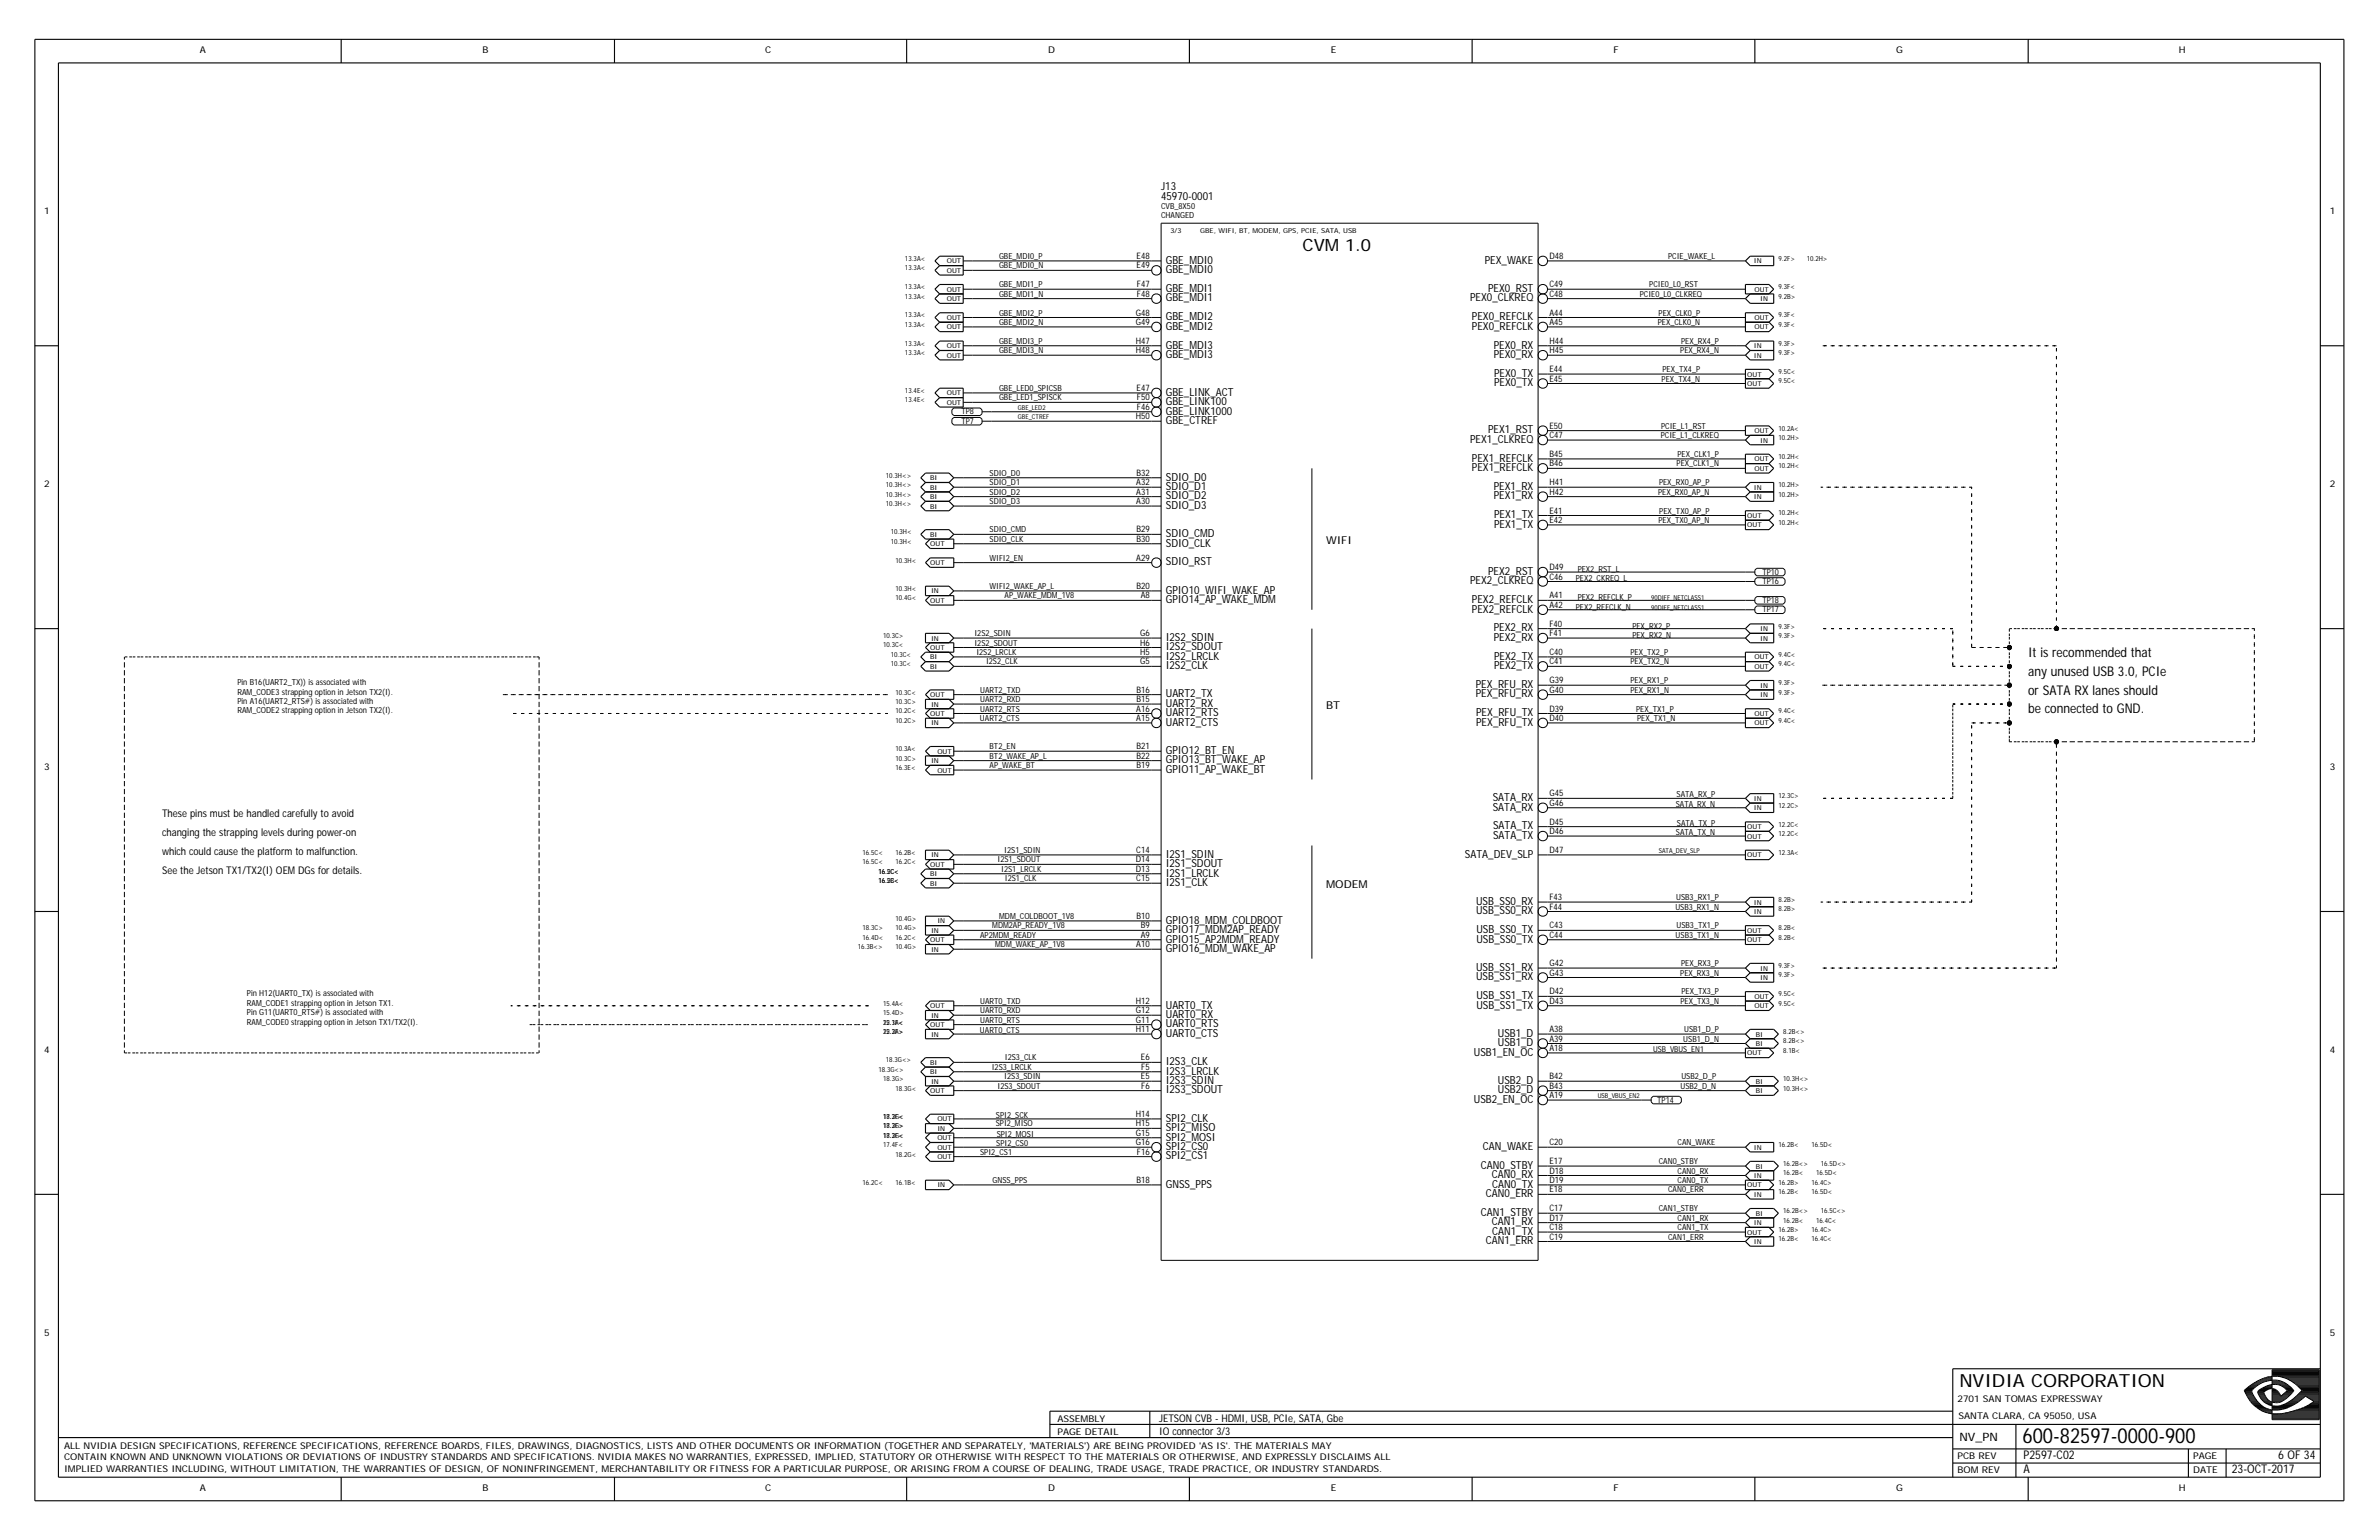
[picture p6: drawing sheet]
<svg xmlns="http://www.w3.org/2000/svg" width="432mm" height="279mm" viewBox="0 0 432 279" stroke-linecap="round" stroke-linejoin="round" font-family="sans-serif">
<defs><g id="words">
<text font-size="3.8" x="367.1" y="261.8">600-82597-0000-900</text>
<text font-size="3.3" x="355.6" y="251.6">NVIDIA CORPORATION</text>
<text font-size="3.1" x="236.4" y="45.6">CVM 1.0</text>
<g font-size="2.4">
<text x="368.1" y="119.2">It is recommended that</text>
<text x="368.1" y="122.6">any unused USB 3.0, PCIe</text>
<text x="368.1" y="126">or SATA RX lanes should</text>
<text x="368.1" y="129.4">be connected to GND.</text>
</g>
<g font-size="2.2">
<text x="367.3" y="267.3">A</text>
<text x="367.3" y="264.8">P2597-C02</text>
<text x="405.1" y="267.3">23-OCT-2017</text>
<text x="413.5" y="264.8">6 OF 34</text>
</g>
<text font-size="2.1" x="355.6" y="261.5">NV_PN</text>
<g font-size="2">
<text x="210.7" y="34.5">J13</text>
<text x="210.7" y="36.2">45970-0001</text>
<text x="211.6" y="47.9">GBE_MDI0</text>
<text x="269.5" y="47.9">PEX_WAKE</text>
<text x="211.6" y="49.6">GBE_MDI0</text>
<text x="211.6" y="53">GBE_MDI1</text>
<text x="270.1" y="53">PEX0_RST</text>
<text x="211.6" y="54.7">GBE_MDI1</text>
<text x="211.6" y="58.1">GBE_MDI2</text>
<text x="211.6" y="59.8">GBE_MDI2</text>
<text x="266.8" y="54.7">PEX0_CLKREQ</text>
<text x="267.2" y="58.1">PEX0_REFCLK</text>
<text x="267.2" y="59.8">PEX0_REFCLK</text>
<text x="211.6" y="63.2">GBE_MDI3</text>
<text x="211.6" y="65">GBE_MDI3</text>
<text x="271.1" y="63.2">PEX0_RX</text>
<text x="271.1" y="65">PEX0_RX</text>
<text x="211.6" y="71.8">GBE_LINK_ACT</text>
<text x="271.2" y="68.4">PEX0_TX</text>
<text x="271.2" y="70.1">PEX0_TX</text>
<text x="211.6" y="76.9">GBE_CTREF</text>
<text x="211.6" y="73.5">GBE_LINK100</text>
<text x="211.6" y="75.2">GBE_LINK1000</text>
<text x="266.8" y="80.4">PEX1_CLKREQ</text>
<text x="267.2" y="83.8">PEX1_REFCLK</text>
<text x="270.1" y="78.6">PEX1_RST</text>
<text x="211.6" y="87.2">SDIO_D0</text>
<text x="211.6" y="88.9">SDIO_D1</text>
<text x="267.2" y="85.5">PEX1_REFCLK</text>
<text x="271.1" y="88.9">PEX1_RX</text>
<text x="211.6" y="90.6">SDIO_D2</text>
<text x="211.6" y="92.3">SDIO_D3</text>
<text x="271.1" y="90.6">PEX1_RX</text>
<text x="271.2" y="94">PEX1_TX</text>
<text x="271.2" y="95.7">PEX1_TX</text>
<text x="211.6" y="99.2">SDIO_CLK</text>
<text x="211.6" y="97.5">SDIO_CMD</text>
<text x="240.7" y="98.7">WIFI</text>
<text x="211.6" y="107.7">GPIO10_WIFI_WAKE_AP</text>
<text x="211.6" y="102.6">SDIO_RST</text>
<text x="266.8" y="106">PEX2_CLKREQ</text>
<text x="270.1" y="104.3">PEX2_RST</text>
<text x="211.6" y="109.4">GPIO14_AP_WAKE_MDM</text>
<text x="267.2" y="109.4">PEX2_REFCLK</text>
<text x="267.2" y="111.1">PEX2_REFCLK</text>
<text x="211.6" y="116.3">I2S2_SDIN</text>
<text x="211.6" y="119.7">I2S2_LRCLK</text>
<text x="211.6" y="118">I2S2_SDOUT</text>
<text x="271.1" y="114.6">PEX2_RX</text>
<text x="271.1" y="116.3">PEX2_RX</text>
<text x="271.2" y="119.7">PEX2_TX</text>
<text x="211.6" y="121.4">I2S2_CLK</text>
<text x="267.9" y="124.8">PEX_RFU_RX</text>
<text x="271.2" y="121.4">PEX2_TX</text>
<text x="211.6" y="131.7">UART2_CTS</text>
<text x="211.6" y="130">UART2_RTS</text>
<text x="211.6" y="128.3">UART2_RX</text>
<text x="211.6" y="126.5">UART2_TX</text>
<text x="240.7" y="128.6">BT</text>
<text x="267.9" y="126.5">PEX_RFU_RX</text>
<text x="267.9" y="130">PEX_RFU_TX</text>
<text x="267.9" y="131.7">PEX_RFU_TX</text>
<text x="211.6" y="136.8">GPIO12_BT_EN</text>
<text x="211.6" y="140.2">GPIO11_AP_WAKE_BT</text>
<text x="211.6" y="138.5">GPIO13_BT_WAKE_AP</text>
<text x="270.9" y="145.4">SATA_RX</text>
<text x="270.9" y="147.1">SATA_RX</text>
<text x="211.6" y="155.6">I2S1_SDIN</text>
<text x="265.9" y="155.6">SATA_DEV_SLP</text>
<text x="271" y="150.5">SATA_TX</text>
<text x="271" y="152.2">SATA_TX</text>
<text x="211.6" y="160.8">I2S1_CLK</text>
<text x="211.6" y="159">I2S1_LRCLK</text>
<text x="211.6" y="157.3">I2S1_SDOUT</text>
<text x="240.7" y="161.1">MODEM</text>
<text x="211.6" y="167.6">GPIO18_MDM_COLDBOOT</text>
<text x="267.9" y="164.2">USB_SS0_RX</text>
<text x="267.9" y="165.9">USB_SS0_RX</text>
<text x="211.6" y="171">GPIO15_AP2MDM_READY</text>
<text x="211.6" y="172.7">GPIO16_MDM_WAKE_AP</text>
<text x="211.6" y="169.3">GPIO17_MDM2AP_READY</text>
<text x="268" y="169.3">USB_SS0_TX</text>
<text x="268" y="171">USB_SS0_TX</text>
<text x="267.9" y="176.1">USB_SS1_RX</text>
<text x="267.9" y="177.9">USB_SS1_RX</text>
<text x="211.6" y="184.7">UART0_RX</text>
<text x="211.6" y="183">UART0_TX</text>
<text x="268" y="181.3">USB_SS1_TX</text>
<text x="268" y="183">USB_SS1_TX</text>
<text x="211.6" y="188.1">UART0_CTS</text>
<text x="211.6" y="186.4">UART0_RTS</text>
<text x="267.5" y="191.5">USB1_EN_OC</text>
<text x="271.9" y="188.1">USB1_D</text>
<text x="271.9" y="189.8">USB1_D</text>
<text x="211.6" y="193.3">I2S3_CLK</text>
<text x="211.6" y="195">I2S3_LRCLK</text>
<text x="211.6" y="196.7">I2S3_SDIN</text>
<text x="271.9" y="196.7">USB2_D</text>
<text x="211.6" y="198.4">I2S3_SDOUT</text>
<text x="211.6" y="203.5">SPI2_CLK</text>
<text x="267.5" y="200.1">USB2_EN_OC</text>
<text x="271.9" y="198.4">USB2_D</text>
<text x="211.6" y="208.6">SPI2_CS0</text>
<text x="211.6" y="205.2">SPI2_MISO</text>
<text x="211.6" y="206.9">SPI2_MOSI</text>
<text x="269.2" y="208.6">CAN_WAKE</text>
<text x="211.6" y="215.5">GNSS_PPS</text>
<text x="211.6" y="210.4">SPI2_CS1</text>
<text x="268.8" y="212.1">CAN0_STBY</text>
<text x="270.8" y="213.8">CAN0_RX</text>
<text x="270.9" y="215.5">CAN0_TX</text>
<text x="268.8" y="220.6">CAN1_STBY</text>
<text x="269.7" y="217.2">CAN0_ERR</text>
<text x="269.7" y="225.8">CAN1_ERR</text>
<text x="270.8" y="222.3">CAN1_RX</text>
<text x="270.9" y="224">CAN1_TX</text>
</g>
<g font-size="1.9">
<text x="29.4" y="148.3">These pins must be handled carefully to avoid</text>
<text x="29.4" y="155.1">which could cause the platform to malfunction.</text>
<text x="29.4" y="151.7">changing the strapping levels during power-on</text>
<text x="29.4" y="158.5">See the Jetson TX1/TX2(I) OEM DGs for details.</text>
<text x="210.4" y="257.9">JETSON CVB - HDMI, USB, PCIe, SATA, Gbe</text>
<text x="210.4" y="260.3">IO connector 3/3</text>
</g>
<g font-size="1.7">
<text x="36.3" y="9.7">A</text>
<text x="87.6" y="9.7">B</text>
<text x="138.9" y="9.7">C</text>
<text x="190.2" y="9.7">D</text>
<text x="241.5" y="9.7">E</text>
<text x="292.9" y="9.7">F</text>
<text x="344.2" y="9.7">G</text>
<text x="395.5" y="9.7">H</text>
<text x="8" y="38.8">1</text>
<text x="422.9" y="38.8">1</text>
<text x="8" y="88.4">2</text>
<text x="422.9" y="88.4">2</text>
<text x="8" y="139.7">3</text>
<text x="422.9" y="139.7">3</text>
<text x="8" y="191">4</text>
<text x="422.9" y="191">4</text>
<text x="8" y="242.3">5</text>
<text x="422.9" y="242.3">5</text>
<text x="191.9" y="257.9">ASSEMBLY</text>
<text x="355.3" y="254.3">2701 SAN TOMAS EXPRESSWAY</text>
<text x="355.5" y="257.4">SANTA CLARA, CA 95050, USA</text>
<text x="11.6" y="262.9">ALL NVIDIA DESIGN SPECIFICATIONS, REFERENCE SPECIFICATIONS, REFERENCE BOARDS, FILES, DRAWINGS, DIAGNOSTICS, LISTS AND OTHER DOCUMENTS OR INFORMATION (TOGETHER AND SEPARATELY, 'MATERIALS') ARE BEING PROVIDED 'AS IS'. THE MATERIALS MAY</text>
<text x="191.9" y="260.3">PAGE DETAIL</text>
<text x="11.6" y="264.9">CONTAIN KNOWN AND UNKNOWN VIOLATIONS OR DEVIATIONS OF INDUSTRY STANDARDS AND SPECIFICATIONS. NVIDIA MAKES NO WARRANTIES, EXPRESSED, IMPLIED, STATUTORY OR OTHERWISE WITH RESPECT TO THE MATERIALS OR OTHERWISE, AND EXPRESSLY DISCLAIMS ALL</text>
<text x="11.6" y="267.2">IMPLIED WARRANTIES INCLUDING, WITHOUT LIMITATION, THE WARRANTIES OF DESIGN, OF NONINFRINGEMENT, MERCHANTABILITY OR FITNESS FOR A PARTICULAR PURPOSE, OR ARISING FROM A COURSE OF DEALING, TRADE USAGE, TRADE PRACTICE, OR INDUSTRY STANDARDS.</text>
<text x="355.3" y="267.3">BOM REV</text>
<text x="355.3" y="264.8">PCB REV</text>
<text x="398.1" y="264.8">PAGE</text>
<text x="398.1" y="267.3">DATE</text>
<text x="36.3" y="270.6">A</text>
<text x="87.6" y="270.6">B</text>
<text x="138.9" y="270.6">C</text>
<text x="190.2" y="270.6">D</text>
<text x="241.5" y="270.6">E</text>
<text x="292.9" y="270.6">F</text>
<text x="344.2" y="270.6">G</text>
<text x="395.5" y="270.6">H</text>
</g>
<g font-size="1.6">
<text x="206.3" y="47">E48</text>
<text x="281.2" y="47">D48</text>
<text x="206.3" y="48.7">E49</text>
<text x="206.4" y="53.8">F48</text>
<text x="206.4" y="52.1">F47</text>
<text x="281.2" y="52.1">C49</text>
<text x="281.2" y="53.8">C48</text>
<text x="206.2" y="59">G49</text>
<text x="206.2" y="57.3">G48</text>
<text x="281.2" y="59">A45</text>
<text x="281.2" y="57.3">A44</text>
<text x="206.1" y="64.1">H48</text>
<text x="206.1" y="62.4">H47</text>
<text x="281.2" y="64.1">H45</text>
<text x="281.2" y="62.4">H44</text>
<text x="206.3" y="70.9">E47</text>
<text x="281.2" y="69.2">E45</text>
<text x="281.2" y="67.5">E44</text>
<text x="206.1" y="76.1">H50</text>
<text x="206.4" y="74.4">F46</text>
<text x="206.4" y="72.7">F50</text>
<text x="281.2" y="77.8">E50</text>
<text x="281.2" y="82.9">B45</text>
<text x="281.2" y="79.5">C47</text>
<text x="206.2" y="89.8">A31</text>
<text x="206.2" y="88.1">A32</text>
<text x="206.3" y="86.3">B32</text>
<text x="281.2" y="89.8">H42</text>
<text x="281.2" y="88.1">H41</text>
<text x="281.2" y="84.6">B46</text>
<text x="206.2" y="91.5">A30</text>
<text x="281.2" y="94.9">E42</text>
<text x="281.2" y="93.2">E41</text>
<text x="206.2" y="101.7">A29</text>
<text x="206.3" y="96.6">B29</text>
<text x="206.3" y="98.3">B30</text>
<text x="206.3" y="106.9">B20</text>
<text x="281.2" y="103.4">D49</text>
<text x="281.2" y="105.2">C46</text>
<text x="207" y="108.6">A8</text>
<text x="281.2" y="113.7">F40</text>
<text x="281.2" y="110.3">A42</text>
<text x="281.2" y="108.6">A41</text>
<text x="206.9" y="117.1">H6</text>
<text x="206.9" y="118.8">H5</text>
<text x="206.9" y="115.4">G6</text>
<text x="281.2" y="118.8">C40</text>
<text x="281.2" y="115.4">F41</text>
<text x="206.3" y="125.7">B16</text>
<text x="206.9" y="120.6">G5</text>
<text x="281.2" y="125.7">G40</text>
<text x="281.2" y="124">G39</text>
<text x="281.2" y="120.6">C41</text>
<text x="206.2" y="129.1">A16</text>
<text x="206.2" y="130.8">A15</text>
<text x="206.3" y="127.4">B15</text>
<text x="281.2" y="130.8">D40</text>
<text x="281.2" y="129.1">D39</text>
<text x="206.3" y="137.7">B22</text>
<text x="206.3" y="135.9">B21</text>
<text x="206.3" y="139.4">B19</text>
<text x="281.2" y="149.6">D45</text>
<text x="281.2" y="146.2">G46</text>
<text x="281.2" y="144.5">G45</text>
<text x="206.2" y="154.8">C14</text>
<text x="281.2" y="151.3">D46</text>
<text x="281.2" y="154.8">D47</text>
<text x="206.1" y="156.5">D14</text>
<text x="206.1" y="158.2">D13</text>
<text x="206.2" y="159.9">C15</text>
<text x="206.3" y="166.7">B10</text>
<text x="281.2" y="165">F44</text>
<text x="281.2" y="163.3">F43</text>
<text x="206.2" y="171.9">A10</text>
<text x="207" y="170.2">A9</text>
<text x="207.1" y="168.4">B9</text>
<text x="281.2" y="170.2">C44</text>
<text x="281.2" y="168.4">C43</text>
<text x="281.2" y="177">G43</text>
<text x="281.2" y="175.3">G42</text>
<text x="206.1" y="182.1">H12</text>
<text x="206.2" y="183.8">G12</text>
<text x="206.2" y="185.6">G11</text>
<text x="281.2" y="182.1">D43</text>
<text x="281.2" y="180.4">D42</text>
<text x="206.1" y="187.3">H11</text>
<text x="281.2" y="190.7">A18</text>
<text x="281.2" y="189">A39</text>
<text x="281.2" y="187.3">A38</text>
<text x="207.1" y="195.8">E5</text>
<text x="207.1" y="192.4">E6</text>
<text x="207.2" y="197.5">F6</text>
<text x="207.2" y="194.1">F5</text>
<text x="281.2" y="197.5">B43</text>
<text x="281.2" y="195.8">B42</text>
<text x="206.1" y="202.7">H14</text>
<text x="281.2" y="199.2">A19</text>
<text x="206.1" y="204.4">H15</text>
<text x="206.2" y="206.1">G15</text>
<text x="206.2" y="207.8">G16</text>
<text x="206.4" y="209.5">F16</text>
<text x="281.2" y="207.8">C20</text>
<text x="206.3" y="214.6">B18</text>
<text x="281.2" y="214.6">D19</text>
<text x="281.2" y="211.2">E17</text>
<text x="281.2" y="212.9">D18</text>
<text x="281.2" y="219.8">C17</text>
<text x="281.2" y="221.5">D17</text>
<text x="281.2" y="216.3">E18</text>
<text x="281.2" y="223.2">C18</text>
<text x="281.2" y="224.9">C19</text>
</g>
<g font-size="1.5">
<text x="210.7" y="39.6">CHANGED</text>
<text x="210.7" y="37.9">CVB_8X50</text>
<text x="181.3" y="47">GBE_MDI0_P</text>
<text x="302.8" y="47">PCIE_WAKE_L</text>
<text x="181.3" y="48.7">GBE_MDI0_N</text>
<text x="181.3" y="52.1">GBE_MDI1_P</text>
<text x="181.3" y="53.8">GBE_MDI1_N</text>
<text x="297.6" y="53.8">PCIE0_L0_CLKREQ</text>
<text x="299.4" y="52.1">PCIE0_L0_RST</text>
<text x="181.3" y="57.3">GBE_MDI2_P</text>
<text x="181.3" y="59">GBE_MDI2_N</text>
<text x="300.9" y="59">PEX_CLK0_N</text>
<text x="301" y="57.3">PEX_CLK0_P</text>
<text x="181.3" y="62.4">GBE_MDI3_P</text>
<text x="181.3" y="64.1">GBE_MDI3_N</text>
<text x="305" y="64.1">PEX_RX4_N</text>
<text x="305.1" y="62.4">PEX_RX4_P</text>
<text x="181.3" y="70.9">GBE_LED0_SPICSB</text>
<text x="301.6" y="69.2">PEX_TX4_N</text>
<text x="301.8" y="67.5">PEX_TX4_P</text>
<text x="174.5" y="76.9">TP7</text>
<text x="174.5" y="75.2">TP8</text>
<text x="181.3" y="72.7">GBE_LED1_SPISCK</text>
<text x="301.5" y="77.8">PCIE_L1_RST</text>
<text x="301.4" y="79.5">PCIE_L1_CLKREQ</text>
<text x="304.5" y="82.9">PEX_CLK1_P</text>
<text x="179.6" y="86.3">SDIO_D0</text>
<text x="179.6" y="88.1">SDIO_D1</text>
<text x="179.6" y="89.8">SDIO_D2</text>
<text x="301" y="89.8">PEX_RX0_AP_N</text>
<text x="301.1" y="88.1">PEX_RX0_AP_P</text>
<text x="304.3" y="84.6">PEX_CLK1_N</text>
<text x="179.6" y="91.5">SDIO_D3</text>
<text x="301" y="94.9">PEX_TX0_AP_N</text>
<text x="301.2" y="93.2">PEX_TX0_AP_P</text>
<text x="179.6" y="98.3">SDIO_CLK</text>
<text x="179.6" y="96.6">SDIO_CMD</text>
<text x="179.6" y="101.7">WIFI2_EN</text>
<text x="179.6" y="106.9">WIFI2_WAKE_AP_L</text>
<text x="286" y="105.5">PEX2_CKREQ_L</text>
<text x="286.4" y="103.8">PEX2_RST_L</text>
<text x="319.9" y="104.2">TP10</text>
<text x="319.9" y="105.9">TP16</text>
<text x="182.3" y="108.6">AP_WAKE_MDM_1V8</text>
<text x="286" y="110.6">PEX2_REFCLK_N</text>
<text x="286.4" y="108.9">PEX2_REFCLK_P</text>
<text x="319.9" y="109.4">TP18</text>
<text x="319.9" y="111.1">TP17</text>
<text x="176.9" y="115.4">I2S2_SDIN</text>
<text x="176.9" y="117.1">I2S2_SDOUT</text>
<text x="177.2" y="118.9">I2S2_LRCLK</text>
<text x="295.9" y="118.8">PEX_TX2_P</text>
<text x="296.3" y="114.1">PEX_RX2_P</text>
<text x="296.3" y="115.8">PEX_RX2_N</text>
<text x="43.1" y="124.3">Pin B16(UART2_TX)) is associated with</text>
<text x="177.9" y="125.7">UART2_TXD</text>
<text x="179" y="120.6">I2S2_CLK</text>
<text x="295.9" y="124">PEX_RX1_P</text>
<text x="295.9" y="125.7">PEX_RX1_N</text>
<text x="295.9" y="120.6">PEX_TX2_N</text>
<text x="43.1" y="126">RAM_CODE3 strapping option in Jetson TX2(I).</text>
<text x="43.1" y="129.4">RAM_CODE2 strapping option in Jetson TX2(I).</text>
<text x="43.1" y="127.7">Pin A16(UART2_RTS#) is associated with</text>
<text x="177.9" y="130.9">UART2_CTS</text>
<text x="177.9" y="129.1">UART2_RTS</text>
<text x="177.9" y="127.4">UART2_RXD</text>
<text x="297" y="129.1">PEX_TX1_P</text>
<text x="297.1" y="130.8">PEX_TX1_N</text>
<text x="179.6" y="137.7">BT2_WAKE_AP_L</text>
<text x="179.6" y="135.9">BT2_EN</text>
<text x="179.6" y="139.4">AP_WAKE_BT</text>
<text x="304.1" y="146.4">SATA_RX_N</text>
<text x="304.3" y="144.7">SATA_RX_P</text>
<text x="304.4" y="149.8">SATA_TX_P</text>
<text x="182.3" y="154.8">I2S1_SDIN</text>
<text x="304.2" y="151.5">SATA_TX_N</text>
<text x="181.1" y="156.5">I2S1_SDOUT</text>
<text x="181.7" y="158.2">I2S1_LRCLK</text>
<text x="182.4" y="159.9">I2S1_CLK</text>
<text x="181.4" y="166.7">MDM_COLDBOOT_1V8</text>
<text x="304.1" y="165">USB3_RX1_N</text>
<text x="304.2" y="163.3">USB3_RX1_P</text>
<text x="177.9" y="170.2">AP2MDM_READY</text>
<text x="180.1" y="168.4">MDM2AP_READY_1V8</text>
<text x="180.6" y="171.9">MDM_WAKE_AP_1V8</text>
<text x="304.1" y="170.2">USB3_TX1_N</text>
<text x="304.3" y="168.4">USB3_TX1_P</text>
<text x="305" y="177">PEX_RX3_N</text>
<text x="305.1" y="175.3">PEX_RX3_P</text>
<text x="44.8" y="185.9">RAM_CODE0 strapping option in Jetson TX1/TX2(I).</text>
<text x="44.8" y="180.8">Pin H12(UART0_TX) is associated with</text>
<text x="44.8" y="184.2">Pin G11(UART0_RTS#) is associated with</text>
<text x="44.8" y="182.5">RAM_CODE1 strapping option in Jetson TX1.</text>
<text x="177.9" y="185.6">UART0_RTS</text>
<text x="177.9" y="182.1">UART0_TXD</text>
<text x="177.9" y="183.8">UART0_RXD</text>
<text x="305" y="182.1">PEX_TX3_N</text>
<text x="305.2" y="180.4">PEX_TX3_P</text>
<text x="177.9" y="187.3">UART0_CTS</text>
<text x="300" y="190.9">USB_VBUS_EN1</text>
<text x="305.5" y="189">USB1_D_N</text>
<text x="305.7" y="187.3">USB1_D_P</text>
<text x="180" y="194.1">I2S3_LRCLK</text>
<text x="181.1" y="197.5">I2S3_SDOUT</text>
<text x="182.3" y="195.8">I2S3_SDIN</text>
<text x="182.4" y="192.4">I2S3_CLK</text>
<text x="305" y="197.5">USB2_D_N</text>
<text x="305.2" y="195.8">USB2_D_P</text>
<text x="180.8" y="202.8">SPI2_SCK</text>
<text x="300.8" y="200">TP14</text>
<text x="177.9" y="209.5">SPI2_CS1</text>
<text x="180.7" y="204.4">SPI2_MISO</text>
<text x="180.8" y="208">SPI2_CS0</text>
<text x="180.9" y="206.3">SPI2_MOSI</text>
<text x="304.5" y="207.8">CAN_WAKE</text>
<text x="180.2" y="214.6">GNSS_PPS</text>
<text x="301.1" y="211.2">CAN0_STBY</text>
<text x="304.5" y="212.9">CAN0_RX</text>
<text x="304.5" y="214.6">CAN0_TX</text>
<text x="301.1" y="219.8">CAN1_STBY</text>
<text x="302.8" y="216.3">CAN0_ERR</text>
<text x="304.5" y="221.5">CAN1_RX</text>
<text x="302.8" y="224.9">CAN1_ERR</text>
<text x="304.5" y="223.2">CAN1_TX</text>
</g>
<g font-size="1.3">
<text x="164.3" y="47.3">13.3A&lt;</text>
<text x="322.8" y="47.3">9.2F&gt;</text>
<text x="327.9" y="47.3">10.2H&gt;</text>
<text x="164.3" y="49">13.3A&lt;</text>
<text x="164.3" y="52.5">13.3A&lt;</text>
<text x="322.8" y="52.5">9.3F&lt;</text>
<text x="164.3" y="54.2">13.3A&lt;</text>
<text x="164.3" y="57.6">13.3A&lt;</text>
<text x="164.3" y="59.3">13.3A&lt;</text>
<text x="322.8" y="54.2">9.2B&gt;</text>
<text x="322.8" y="57.6">9.3F&lt;</text>
<text x="322.8" y="59.3">9.3F&lt;</text>
<text x="164.3" y="62.7">13.3A&lt;</text>
<text x="164.3" y="64.4">13.3A&lt;</text>
<text x="322.8" y="62.7">9.3F&gt;</text>
<text x="322.8" y="64.4">9.3F&gt;</text>
<text x="164.3" y="71.3">13.4E&lt;</text>
<text x="322.8" y="67.9">9.5C&lt;</text>
<text x="322.8" y="69.6">9.5C&lt;</text>
<text x="164.3" y="73">13.4E&lt;</text>
<text x="322.8" y="79.8">10.2H&gt;</text>
<text x="322.8" y="83.3">10.2H&lt;</text>
<text x="322.8" y="78.1">10.2A&lt;</text>
<text x="160.8" y="86.7">10.3H&lt;&gt;</text>
<text x="160.8" y="88.4">10.3H&lt;&gt;</text>
<text x="322.8" y="85">10.2H&lt;</text>
<text x="322.8" y="88.4">10.2H&gt;</text>
<text x="160.8" y="90.1">10.3H&lt;&gt;</text>
<text x="160.8" y="91.8">10.3H&lt;&gt;</text>
<text x="322.8" y="90.1">10.2H&gt;</text>
<text x="322.8" y="93.5">10.2H&lt;</text>
<text x="322.8" y="95.2">10.2H&lt;</text>
<text x="161.7" y="96.9">10.3H&lt;</text>
<text x="161.7" y="98.7">10.3H&lt;</text>
<text x="162.5" y="107.2">10.3H&lt;</text>
<text x="162.5" y="102.1">10.3H&lt;</text>
<text x="162.5" y="108.9">10.4G&lt;</text>
<text x="160.3" y="115.8">10.3C&gt;</text>
<text x="160.3" y="117.5">10.3C&lt;</text>
<text x="161.7" y="119.2">10.3C&lt;</text>
<text x="322.8" y="114.1">9.3F&gt;</text>
<text x="322.8" y="115.8">9.3F&gt;</text>
<text x="322.8" y="119.2">9.4C&lt;</text>
<text x="161.7" y="120.9">10.3C&lt;</text>
<text x="322.8" y="124.3">9.3F&gt;</text>
<text x="322.8" y="120.9">9.4C&lt;</text>
<text x="162.5" y="131.2">10.2C&gt;</text>
<text x="162.5" y="129.4">10.2C&lt;</text>
<text x="162.5" y="127.7">10.3C&gt;</text>
<text x="162.5" y="126">10.3C&lt;</text>
<text x="322.8" y="129.4">9.4C&lt;</text>
<text x="322.8" y="126">9.3F&gt;</text>
<text x="322.8" y="131.2">9.4C&lt;</text>
<text x="162.5" y="136.3">10.3A&lt;</text>
<text x="162.5" y="139.7">16.3E&lt;</text>
<text x="162.5" y="138">10.3C&gt;</text>
<text x="322.8" y="144.8">12.3C&gt;</text>
<text x="322.8" y="146.6">12.2C&gt;</text>
<text x="322.8" y="150">12.2C&lt;</text>
<text x="156.6" y="155.1">16.5C&lt;</text>
<text x="162.5" y="155.1">16.2B&lt;</text>
<text x="322.8" y="155.1">12.3A&lt;</text>
<text x="322.8" y="151.7">12.2C&lt;</text>
<text x="156.6" y="156.8">16.5C&lt;</text>
<text x="159.4" y="160.2">16.2B&lt;</text>
<text x="159.4" y="158.5">16.2C&lt;</text>
<text x="161" y="160.2">5C</text>
<text x="161" y="158.5">5</text>
<text x="162.5" y="156.8">16.2C&lt;</text>
<text x="162.5" y="167.1">10.4G&gt;</text>
<text x="322.8" y="163.7">8.2B&gt;</text>
<text x="322.8" y="165.4">8.2B&gt;</text>
<text x="155.7" y="172.2">16.3B&lt;&gt;</text>
<text x="156.6" y="170.5">16.4D&lt;</text>
<text x="156.6" y="168.8">18.3C&gt;</text>
<text x="162.5" y="170.5">16.2C&lt;</text>
<text x="162.5" y="172.2">10.4G&gt;</text>
<text x="162.5" y="168.8">10.4G&gt;</text>
<text x="322.8" y="168.8">8.2B&lt;</text>
<text x="322.8" y="170.5">8.2B&lt;</text>
<text x="322.8" y="175.6">9.3F&gt;</text>
<text x="322.8" y="177.3">9.3F&gt;</text>
<text x="160.3" y="185.9">15.1A&lt;</text>
<text x="160.3" y="185.9">22 3F&lt;</text>
<text x="160.3" y="182.5">15.4A&lt;</text>
<text x="160.3" y="184.2">15.4D&gt;</text>
<text x="322.8" y="180.8">9.5C&lt;</text>
<text x="322.8" y="182.5">9.5C&lt;</text>
<text x="160.3" y="187.6">15.2A&gt;</text>
<text x="160.3" y="187.6">22 3F&gt;</text>
<text x="323.6" y="187.6">8.2B&lt;&gt;</text>
<text x="323.6" y="189.3">8.2B&lt;&gt;</text>
<text x="323.6" y="191">8.1B&lt;</text>
<text x="159.4" y="194.5">18.3G&lt;&gt;</text>
<text x="160.3" y="196.2">18.3G&gt;</text>
<text x="160.8" y="192.7">18.3G&lt;&gt;</text>
<text x="162.5" y="197.9">18.3G&lt;</text>
<text x="323.6" y="196.2">10.3H&lt;&gt;</text>
<text x="323.6" y="197.9">10.3H&lt;&gt;</text>
<text x="160.3" y="203">17.3F&lt;</text>
<text x="160.9" y="203">8 2G&lt;</text>
<text x="160.3" y="206.4">17.3F&lt;</text>
<text x="160.3" y="208.1">17.4F&lt;</text>
<text x="160.3" y="204.7">17.3F&gt;</text>
<text x="160.9" y="206.4">8 2G&lt;</text>
<text x="160.9" y="204.7">8 2G&gt;</text>
<text x="162.5" y="209.8">18.2G&lt;</text>
<text x="322.8" y="208.1">16.2B&lt;</text>
<text x="328.8" y="208.1">16.5D&lt;</text>
<text x="156.6" y="215">16.2C&lt;</text>
<text x="162.5" y="215">16.1B&lt;</text>
<text x="322.8" y="215">16.2B&gt;</text>
<text x="323.6" y="213.3">16.2B&lt;</text>
<text x="323.6" y="211.6">16.2B&lt;&gt;</text>
<text x="328.8" y="215">16.4C&gt;</text>
<text x="329.6" y="213.3">16.5D&lt;</text>
<text x="330.5" y="211.6">16.5D&lt;&gt;</text>
<text x="322.8" y="216.7">16.2B&lt;</text>
<text x="323.6" y="221.8">16.2B&lt;</text>
<text x="323.6" y="220.1">16.2B&lt;&gt;</text>
<text x="328.8" y="216.7">16.5D&lt;</text>
<text x="329.6" y="221.8">16.4C&lt;</text>
<text x="330.5" y="220.1">16.5C&lt;&gt;</text>
<text x="322.8" y="225.2">16.2B&lt;</text>
<text x="322.8" y="223.5">16.2B&gt;</text>
<text x="328.8" y="225.2">16.4C&lt;</text>
<text x="328.8" y="223.5">16.4C&gt;</text>
</g>
<g font-size="1.2">
<text x="171.8" y="47.8">OUT</text>
<text x="212.5" y="42.2">3/3</text>
<text x="217.8" y="42.2">GBE, WIFI, BT, MODEM, GPS, PCIE, SATA, USB</text>
<text x="318.3" y="47.8">IN</text>
<text x="171.8" y="49.5">OUT</text>
<text x="171.8" y="52.9">OUT</text>
<text x="318.4" y="52.9">OUT</text>
<text x="171.8" y="59.8">OUT</text>
<text x="171.8" y="54.6">OUT</text>
<text x="171.8" y="58">OUT</text>
<text x="318.4" y="58">OUT</text>
<text x="318.4" y="59.8">OUT</text>
<text x="319.5" y="54.6">IN</text>
<text x="171.8" y="64.9">OUT</text>
<text x="171.8" y="63.2">OUT</text>
<text x="318.3" y="63.2">IN</text>
<text x="318.3" y="64.9">IN</text>
<text x="171.8" y="71.7">OUT</text>
<text x="317.1" y="68.3">OUT</text>
<text x="317.1" y="70">OUT</text>
<text x="171.8" y="73.4">OUT</text>
<text x="184.7" y="76.1">GBE_CTREF</text>
<text x="184.7" y="74.4">GBE_LED2</text>
<text x="318.4" y="83.7">OUT</text>
<text x="318.4" y="78.6">OUT</text>
<text x="319.5" y="80.3">IN</text>
<text x="168.8" y="87.1">BI</text>
<text x="168.8" y="88.8">BI</text>
<text x="318.3" y="88.8">IN</text>
<text x="318.4" y="85.4">OUT</text>
<text x="168.8" y="92.3">BI</text>
<text x="168.8" y="90.5">BI</text>
<text x="317.1" y="94">OUT</text>
<text x="317.1" y="95.7">OUT</text>
<text x="318.3" y="90.5">IN</text>
<text x="168.8" y="97.4">BI</text>
<text x="168.8" y="99.1">OUT</text>
<text x="168.8" y="102.5">OUT</text>
<text x="169" y="107.7">IN</text>
<text x="168.8" y="109.4">OUT</text>
<text x="299.7" y="110.6">90DIFF_NETCLASS1</text>
<text x="299.7" y="108.9">90DIFF_NETCLASS1</text>
<text x="168.8" y="117.9">OUT</text>
<text x="168.8" y="119.6">BI</text>
<text x="169" y="116.2">IN</text>
<text x="318.4" y="119.6">OUT</text>
<text x="319.5" y="116.2">IN</text>
<text x="319.5" y="114.5">IN</text>
<text x="168.8" y="121.3">BI</text>
<text x="318.4" y="121.3">OUT</text>
<text x="319.5" y="124.8">IN</text>
<text x="168.8" y="129.9">OUT</text>
<text x="168.8" y="126.5">OUT</text>
<text x="169" y="128.2">IN</text>
<text x="169" y="131.6">IN</text>
<text x="318.4" y="129.9">OUT</text>
<text x="318.4" y="131.6">OUT</text>
<text x="319.5" y="126.5">IN</text>
<text x="170.1" y="136.7">OUT</text>
<text x="169" y="138.4">IN</text>
<text x="170.1" y="140.2">OUT</text>
<text x="318.3" y="147">IN</text>
<text x="318.3" y="145.3">IN</text>
<text x="169" y="155.6">IN</text>
<text x="301.1" y="154.8">SATA_DEV_SLP</text>
<text x="317.1" y="155.6">OUT</text>
<text x="317.1" y="150.4">OUT</text>
<text x="317.1" y="152.1">OUT</text>
<text x="168.8" y="157.3">OUT</text>
<text x="168.8" y="159">BI</text>
<text x="168.8" y="160.7">BI</text>
<text x="170.2" y="167.5">IN</text>
<text x="318.3" y="165.8">IN</text>
<text x="318.3" y="164.1">IN</text>
<text x="168.8" y="170.9">OUT</text>
<text x="169" y="172.7">IN</text>
<text x="169" y="169.2">IN</text>
<text x="317.1" y="170.9">OUT</text>
<text x="317.1" y="169.2">OUT</text>
<text x="319.5" y="176.1">IN</text>
<text x="319.5" y="177.8">IN</text>
<text x="168.8" y="182.9">OUT</text>
<text x="169" y="184.6">IN</text>
<text x="318.4" y="181.2">OUT</text>
<text x="318.4" y="182.9">OUT</text>
<text x="168.8" y="186.3">OUT</text>
<text x="169" y="188.1">IN</text>
<text x="317.1" y="191.5">OUT</text>
<text x="318.7" y="188.1">BI</text>
<text x="318.7" y="189.8">BI</text>
<text x="168.8" y="194.9">BI</text>
<text x="168.8" y="193.2">BI</text>
<text x="169" y="196.6">IN</text>
<text x="318.7" y="196.6">BI</text>
<text x="168.8" y="198.3">OUT</text>
<text x="170.1" y="203.4">OUT</text>
<text x="290" y="199.2">USB_VBUS_EN2</text>
<text x="318.7" y="198.3">BI</text>
<text x="170.1" y="208.6">OUT</text>
<text x="170.1" y="206.9">OUT</text>
<text x="170.2" y="205.2">IN</text>
<text x="318.3" y="208.6">IN</text>
<text x="170.1" y="210.3">OUT</text>
<text x="170.2" y="215.4">IN</text>
<text x="317.1" y="215.4">OUT</text>
<text x="318.3" y="213.7">IN</text>
<text x="318.7" y="212">BI</text>
<text x="318.3" y="217.1">IN</text>
<text x="318.7" y="220.6">BI</text>
<text x="317.1" y="224">OUT</text>
<text x="318.3" y="225.7">IN</text>
<text x="318.3" y="222.3">IN</text>
</g>
</g></defs>
<g fill="none" stroke="#000" stroke-width=".18" stroke-dasharray=".5 1" stroke-linecap="butt">
<path d="M330.5 62.7h42.8zM373.3 62.7v51.4zM330.5 88.4h27.4zM357.9 88.4v29.1zM22.6 119.2h75.2zM22.6 119.2v71.8zM97.8 119.2v71.8zM330.5 114.1h23.9zM354.4 114.1v6.8zM357.9 117.5h6.8zM364.7 117.5v3.4zM364.7 114.1v3.4z"/>
<path d="M364.7 114.1h8.6zM373.3 114.1h35.9zM409.2 114.1v20.5zM91 126h70.1zM92.7 129.4h68.4zM330.5 124.3h34.2zM354.4 127.7h10.3zM354.4 127.7v17.1zM354.4 120.9h10.3zM357.9 131.2v32.5zM357.9 131.2h6.8zM364.7 127.7v3.5z"/>
<path d="M364.7 131.2v3.4zM364.7 134.6h8.6zM364.7 124.3v3.4zM364.7 120.9v3.4zM373.3 134.6h35.9zM373.3 134.6v41zM330.5 144.8h23.9zM330.5 163.7h27.4zM330.5 175.6h42.8zM22.6 191h75.2zM92.7 182.5h65zM96.1 185.9h61.6z"/>
</g>
<g fill="none" stroke="#000" stroke-width=".18">
<path d="M174.8 49h1.7zM174.8 47.3h1.7zM174.8 52.5h1.7zM174.8 59.3h1.7zM174.8 54.2h1.7zM174.8 57.6h1.7zM176.5 54.2h32.5zM176.5 47.3h32.5zM176.5 49h32.5zM176.5 52.5h32.5zM176.5 57.6h32.5zM176.5 59.3h32.5z"/>
<path d="M209 47.3h1.7zM209 52.5h1.7zM209 57.6h1.7zM210.7 40.5h68.5zM210.7 40.5v188.2zM279.2 57.6h1.7zM279.2 40.5v188.2zM280.9 47.3h34.2zM280.9 54.2h34.2zM280.9 57.6h34.2zM280.9 59.3h34.2zM280.9 52.5h34.2z"/>
<path d="M315.1 47.3h1.7zM315.1 52.5h1.7zM315.1 54.2h1.7zM315.1 57.6h1.7zM315.1 59.3h1.7zM172.8 76.8l.3 .3zM172.8 76.1v.7zM172.8 75.1l.3 .3zM172.8 74.4v.7zM173.1 77.1h4.8zM173.1 75.7l-.3 .4zM173.1 75.7h4.8z"/>
<path d="M173.1 75.4h4.8zM173.1 74l-.3 .4zM173.1 74h4.8zM174.8 64.4h1.7zM174.8 62.7h1.7zM174.8 71.3h1.7zM174.8 73h1.7zM176.5 71.3h32.5zM176.5 73h32.5zM176.5 62.7h32.5zM176.5 64.4h32.5zM177.9 77.1l.3-.3z"/>
<path d="M177.9 75.7l.3 .4zM177.9 75.4l.3-.3zM177.9 74l.3 .4zM178.2 76.4h1.8zM178.2 76.1v.7zM178.2 74.7h1.8zM178.2 74.4v.7zM180 74.7h29zM180 76.4h29zM209 76.4h1.7zM209 62.7h1.7zM279.2 67.9h1.7z"/>
<path d="M279.2 62.7h1.7zM280.9 62.7h34.2zM280.9 64.4h34.2zM280.9 67.9h34.2zM280.9 69.6h34.2zM280.9 79.8h34.2zM280.9 78.1h34.2zM315.1 62.7h1.7zM315.1 64.4h1.7zM315.1 67.9h1.7zM315.1 69.6h1.7zM315.1 78.1h1.7z"/>
<path d="M315.1 79.8h1.7zM173.1 86.7h1.7zM173.1 91.8h1.7zM173.1 88.4h1.7zM173.1 90.1h1.7zM173.1 96.9h1.7zM173.1 98.7h1.7zM174.8 86.7h34.2zM174.8 98.7h34.2zM174.8 96.9h34.2zM174.8 88.4h34.2zM174.8 90.1h34.2z"/>
<path d="M174.8 91.8h34.2zM209 91.8h1.7zM209 90.1h1.7zM209 88.4h1.7zM209 86.7h1.7zM209 96.9h1.7zM209 98.7h1.7zM238.1 85v25.6zM279.2 93.5h1.7zM279.2 88.4h1.7zM279.2 83.3h1.7zM280.9 83.3h34.2z"/>
<path d="M280.9 85h34.2zM280.9 88.4h34.2zM280.9 90.1h34.2zM280.9 93.5h34.2zM280.9 95.2h34.2zM315.1 85h1.7zM315.1 83.3h1.7zM315.1 88.4h1.7zM315.1 90.1h1.7zM315.1 93.5h1.7zM315.1 95.2h1.7zM173.1 107.2h1.7z"/>
<path d="M173.1 108.9h1.7zM173.1 115.8h1.7zM173.1 117.5h1.7zM173.1 119.2h1.7zM173.1 102.1h1.7zM174.8 102.1h34.2zM174.8 117.5h34.2zM174.8 115.8h34.2zM174.8 107.2h34.2zM174.8 119.2h34.2zM174.8 108.9h34.2zM209 107.2h1.7z"/>
<path d="M209 108.9h1.7zM209 119.2h1.7zM209 115.8h1.7zM209 117.5h1.7zM238.1 114.1v27.3zM279.2 119.2h1.7zM279.2 114.1h1.7zM279.2 108.9h1.7zM280.9 105.5h35.9zM280.9 108.9h35.9zM280.9 110.6h35.9zM280.9 103.8h35.9z"/>
<path d="M280.9 114.1h34.2zM280.9 115.8h34.2zM280.9 119.2h34.2zM315.1 115.8h1.7zM315.1 114.1h1.7zM315.1 119.2h1.7zM316.8 103.8h1.7zM316.8 108.9h1.7zM316.8 105.5h1.7zM316.8 110.6h1.7zM318.5 104.1l.4 .4zM318.5 103.4v.7z"/>
<path d="M318.5 109.3l.4 .3zM318.5 108.6v.7zM318.5 105.8l.4 .4zM318.5 105.2v.6zM318.5 111l.4 .3zM318.5 110.3v.7zM318.9 104.5h4.7zM318.9 103.1l-.4 .3zM318.9 103.1h4.7zM318.9 109.6h4.7zM318.9 108.2l-.4 .4zM318.9 108.2h4.7z"/>
<path d="M318.9 106.2h4.7zM318.9 104.8l-.4 .4zM318.9 104.8h4.7zM318.9 111.3h4.7zM318.9 109.9l-.4 .4zM318.9 109.9h4.7zM323.6 103.1l.4 .3zM323.6 109.6l.4-.3zM323.6 108.2l.4 .4zM323.6 104.8l.4 .4zM323.6 109.9l.4 .4zM324 104.1l-.4 .4z"/>
<path d="M324 103.4v.7zM324 108.6v.7zM324 105.8l-.4 .4zM324 105.2v.6zM324 111l-.4 .3zM324 110.3v.7zM173.1 139.7h1.7zM173.1 138h1.7zM173.1 136.3h1.7zM173.1 120.9h1.7zM173.1 129.4h1.7zM173.1 126h1.7z"/>
<path d="M173.1 127.7h1.7zM173.1 131.2h1.7zM174.8 120.9h34.2zM174.8 139.7h34.2zM174.8 138h34.2zM174.8 136.3h34.2zM174.8 131.2h34.2zM174.8 129.4h34.2zM174.8 127.7h34.2zM174.8 126h34.2zM209 138h1.7zM209 136.3h1.7z"/>
<path d="M209 139.7h1.7zM209 120.9h1.7zM209 126h1.7zM209 127.7h1.7zM279.2 124.3h1.7zM279.2 129.4h1.7zM280.9 131.2h34.2zM280.9 129.4h34.2zM280.9 126h34.2zM280.9 124.3h34.2zM280.9 120.9h34.2zM315.1 120.9h1.7z"/>
<path d="M315.1 126h1.7zM315.1 124.3h1.7zM315.1 129.4h1.7zM315.1 131.2h1.7zM173.1 156.8h1.7zM173.1 155.1h1.7zM173.1 158.5h1.7zM174.8 158.5h34.2zM174.8 155.1h34.2zM174.8 156.8h34.2zM209 158.5h1.7zM209 155.1h1.7z"/>
<path d="M209 156.8h1.7zM238.1 153.4v20.5zM279.2 150h1.7zM279.2 144.8h1.7zM279.2 155.1h1.7zM280.9 155.1h34.2zM280.9 144.8h34.2zM280.9 146.6h34.2zM280.9 150h34.2zM280.9 151.7h34.2zM315.1 155.1h1.7zM315.1 146.6h1.7z"/>
<path d="M315.1 144.8h1.7zM315.1 150h1.7zM315.1 151.7h1.7zM173.1 170.5h1.7zM173.1 172.2h1.7zM173.1 167.1h1.7zM173.1 168.8h1.7zM173.1 160.2h1.7zM174.8 170.5h34.2zM174.8 172.2h34.2zM174.8 168.8h34.2zM174.8 160.2h34.2z"/>
<path d="M174.8 167.1h34.2zM209 170.5h1.7zM209 172.2h1.7zM209 168.8h1.7zM209 167.1h1.7zM209 160.2h1.7zM279.2 175.6h1.7zM279.2 168.8h1.7zM279.2 163.7h1.7zM280.9 163.7h34.2zM280.9 165.4h34.2zM280.9 168.8h34.2z"/>
<path d="M280.9 170.5h34.2zM280.9 175.6h34.2zM280.9 177.3h34.2zM315.1 165.4h1.7zM315.1 163.7h1.7zM315.1 170.5h1.7zM315.1 168.8h1.7zM315.1 175.6h1.7zM315.1 177.3h1.7zM173.1 185.9h1.7zM173.1 187.6h1.7zM173.1 197.9h1.7z"/>
<path d="M173.1 196.2h1.7zM173.1 194.5h1.7zM173.1 192.7h1.7zM173.1 182.5h1.7zM173.1 184.2h1.7zM174.8 197.9h34.2zM174.8 196.2h34.2zM174.8 194.5h34.2zM174.8 192.7h34.2zM174.8 187.6h34.2zM174.8 185.9h34.2zM174.8 182.5h34.2z"/>
<path d="M174.8 184.2h34.2zM209 192.7h1.7zM209 194.5h1.7zM209 196.2h1.7zM209 197.9h1.7zM209 182.5h1.7zM209 184.2h1.7zM279.2 196.2h1.7zM279.2 187.6h1.7zM279.2 180.8h1.7zM280.9 180.8h34.2zM280.9 182.5h34.2z"/>
<path d="M280.9 187.6h34.2zM280.9 189.3h34.2zM280.9 191h34.2zM280.9 196.2h34.2zM280.9 197.9h34.2zM280.9 199.6h17.1zM298 199.6h1.7zM299.7 199.9l.3 .4zM299.7 199.2v.7zM300 198.9l-.3 .3zM300 198.9h4.8zM304.8 198.9l.4 .3z"/>
<path d="M305.2 199.2v.7zM315.1 180.8h1.7zM315.1 182.5h1.7zM315.1 187.6h1.7zM315.1 189.3h1.7zM315.1 191h1.7zM315.1 196.2h1.7zM315.1 197.9h1.7zM173.1 215h1.7zM173.1 209.8h1.7zM173.1 204.7h1.7zM173.1 203h1.7z"/>
<path d="M173.1 208.1h1.7zM173.1 206.4h1.7zM174.8 215h34.2zM174.8 206.4h34.2zM174.8 208.1h34.2zM174.8 204.7h34.2zM174.8 209.8h34.2zM174.8 203h34.2zM209 215h1.7zM209 206.4h1.7zM209 204.7h1.7zM209 203h1.7z"/>
<path d="M279.2 208.1h1.7zM279.2 216.7h1.7zM279.2 213.3h1.7zM279.2 211.6h1.7zM279.2 215h1.7zM280.9 208.1h34.2zM280.9 216.7h34.2zM280.9 213.3h34.2zM280.9 211.6h34.2zM280.9 215h34.2zM300 200.3h4.8zM304.8 200.3l.4-.4z"/>
<path d="M315.1 215h1.7zM315.1 216.7h1.7zM315.1 211.6h1.7zM315.1 213.3h1.7zM315.1 208.1h1.7zM210.7 228.7h68.5zM279.2 225.2h1.7zM279.2 221.8h1.7zM279.2 220.1h1.7zM279.2 223.5h1.7zM280.9 225.2h34.2zM280.9 221.8h34.2z"/>
<path d="M280.9 220.1h34.2zM280.9 223.5h34.2zM315.1 223.5h1.7zM315.1 225.2h1.7zM315.1 220.1h1.7zM315.1 221.8h1.7zM407.3 252.3l.9-.8zM407.3 252.3l.4 .7zM407.4 252.3h1.3zM407.4 252.4h1.3zM407.5 252.6h1.2zM407.6 252.1h1.2z"/>
<path d="M407.6 252.8h1.2zM407.7 253l.2 .4zM407.7 253h1.2zM407.8 251.9h1.2zM407.8 253.1h1.2zM407.9 253.3h1.2zM407.9 253.4l.3 .4zM407.9 251.8h1.3zM408 253.5h1.2zM408.1 253.6h1.2zM408.2 251.6h1.2zM408.2 253.8h1.2z"/>
<path d="M408.2 253.8l.3 .5zM408.2 251.5l.3-.2zM408.3 254h1.2zM408.4 251.4h1.2zM408.4 254.2h1.3zM408.5 254.3l.2 .3zM408.5 251.3l.5-.3zM408.6 254.3h1.2zM408.7 254.5h1.3zM408.7 251.2h1.2zM408.7 252.3v.1zM408.7 252.4v.1z"/>
<path d="M408.7 254.6l.2 .2zM408.7 252.5l.1 .2zM408.8 252.7l.1 .3zM408.8 254.7h1.3zM408.8 252.1l-.1 .2zM408.9 251.1h1.2zM408.9 254.8l.3 .3zM408.9 253l.3 .4zM409 251l.5-.3zM409 254.8h1.3zM409.1 251.8l.4-.2zM409.1 251.8l-.3 .3z"/>
<path d="M409.2 250.9h1.3zM409.2 255h1.3zM409.2 253.4l.1 .3zM409.2 255.1l.4 .2zM409.3 253.7l.4 .5zM409.4 255.2h1.3zM409.5 250.7l.3-.2zM409.5 250.7h1.4zM409.5 251.6l.4-.4zM409.6 255.3l.4 .3zM409.6 255.3h1.4zM409.7 254.2l.2 .2z"/>
<path d="M409.8 250.6h1.7zM409.8 252.5v.2zM409.8 252.7h.1M409.8 252.5h.1M409.8 252.6h1.1zM409.8 250.5l.3-.1zM409.8 252.7l.1 .2zM409.8 252.4h.1M409.8 252.4h1.2zM409.9 255.5h1.4zM409.9 252.8h1zM409.9 252.9l.1 .2z"/>
<path d="M409.9 252.3l-.1 .1zM409.9 252.3l.1-.1zM409.9 251.2l.6-.3zM409.9 254.4l.5 .5zM409.9 253h1.1zM410 255.6l.3 .3zM410 252.3h1.3zM410 253.1h1.1zM410 253.1l.4 .7zM410 252.2l.3-.2zM410.1 255.7h1.7zM410.1 253.3h1.1z"/>
<path d="M410.1 250.4l.4-.2zM410.1 250.4h2.3zM410.2 253.5h1.1zM410.2 252.1h1.4zM410.3 253.6h1.1zM410.3 252l.3-.2zM410.3 255.9l.2 .1zM410.4 255.9h2zM410.4 253.8l.5 .5zM410.4 254.9l.5 .4zM410.4 253.8h1.1zM410.5 250.2h1.9z"/>
<path d="M410.5 256l.4 .1zM410.5 250.9l.3-.1zM410.5 250.2l.4-.2zM410.6 251.9h1.6zM410.6 254h1.1zM410.6 251.8l.5-.2zM410.7 256h1.7zM410.8 254.2h1.1zM410.8 251.8h1.6zM410.8 250.8l.4-.1zM410.9 252.6l.2 .5zM410.9 252.6l.3-.3z"/>
<path d="M410.9 254.3h1.3zM410.9 254.3l.2 .2zM410.9 250l.3-.1zM410.9 256.1l.4 .2zM410.9 255.3l.4 .2zM411 250h1.4zM411.1 251.6l.3-.2zM411.1 253.1l.1 .2zM411.1 256.2h1.3zM411.1 254.5h1.3zM411.1 254.5l.5 .3zM411.2 251.6h1.2z"/>
<path d="M411.2 250.7l.3-.1zM411.2 253.3l.2 .3zM411.2 249.9l.3-.1zM411.2 252.3l.6-.3zM411.3 255.5l.2 .1zM411.3 256.3h.3zM411.4 253.6l.1 .1zM411.4 254.7h1zM411.4 251.4l.4-.1zM411.5 253.7l.2 .3zM411.5 255.6h.1zM411.5 249.9h.9z"/>
<path d="M411.5 249.8h.4zM411.5 250.6l.4-.1zM411.6 251.4h.8zM411.6 254.8l.3 .1zM411.6 256.3l.3 .1zM411.6 255.6l.2 .1zM411.7 254l.2 .2zM411.7 256.4h.7zM411.8 254.8h.6zM411.8 251.3l.3-.1zM411.8 252l.4-.1zM411.8 255.7h.2z"/>
<path d="M411.9 254.9l.5 .1zM411.9 250.5l.5-.1zM411.9 249.8l.2-.1zM411.9 254.2l.2 .1zM411.9 256.4l.5 .1zM412 255.7l.2 .1zM412.1 251.2h.3zM412.1 249.7h.3zM412.1 254.3l.4 .1zM412.2 251.2h.2zM412.2 251.9h.3zM412.2 255.8h.2z"/>
<path d="M412.4 249.4h8.5zM412.4 248.7h8.5zM412.4 249.5h8.5zM412.4 249h8.5zM412.4 248.8h8.5zM412.4 249.2h8.5zM412.4 256.7h8.5zM412.4 257.4h8.5zM412.4 257.2h8.5zM412.4 257.1h8.5zM412.4 256.9h8.5zM412.4 254.3h1.6z"/>
<path d="M412.4 254.2h1.9zM412.4 255.2h3.3zM412.4 254h2.2zM412.4 253.8h2.4zM412.4 255.3h2.9zM412.4 255.5h2.5zM412.4 253.6h2.6zM412.4 253.5h2.8zM412.4 255.7h1.8zM412.4 253h1.4zM412.4 252.8h1.3zM412.4 252.6h1.2z"/>
<path d="M412.4 252.4h1zM412.4 252.3h.8zM412.4 252.1h.6zM412.4 250.6h1.5zM412.4 250.7h1.9zM412.4 250.9h2.3zM412.4 251.1h2.6zM412.4 257.6h8.5zM412.4 248.5h8.5zM412.4 253.1h1.5zM412.4 256.5h8.5zM412.4 253.3h3z"/>
<path d="M412.4 248.5v9.1zM412.4 255l.3 .1zM412.4 251.2h.6zM412.4 249.7h1zM412.4 256.5h.5zM412.4 250.4h.7zM412.4 255.8h1.1zM412.5 254.4l.5 .1zM412.5 251.9l.2 .1zM412.7 255.1h.4zM412.7 252h.1zM412.8 252l.2 .1z"/>
<path d="M412.9 256.5h.9zM413 252.1l.1 .1zM413 251.2h.4zM413 254.5h.4zM413.1 255.1h.4zM413.1 250.4h.3zM413.1 252.2l.2 .1zM413.3 252.3l.1 .1zM413.4 249.7h.4zM413.4 249.7h7.5zM413.5 251.2h.1M413.4 252.4l.2 .2z"/>
<path d="M413.4 254.5h.2zM413.4 250.4l.6 .2zM413.5 255.1l.4-.1zM413.5 251.2l.2 .1zM413.5 255.8h.4zM413.6 252.6l.1 .1zM413.6 254.5h.1M413.6 254.5l.2-.1zM413.7 251.2h1.5zM413.7 252.7l.1 .2zM413.7 251.3h.1zM413.7 249.7l.3 .1z"/>
<path d="M413.8 249.7h.1M413.8 252.9l.1 .3zM413.8 251.3l.3 .1zM413.8 254.4h.2zM413.9 256.5h.1M413.9 255h.1zM413.9 256.5h.2zM413.9 255.8l.4-.1zM413.9 253.2l.1 .1zM414 255h2zM414 254.4l.2-.2zM414 250.6l.3 .1z"/>
<path d="M414 253.3l1.1-1zM414 255l.2-.1zM414 249.8l.5 .1zM414.1 251.4h1.3zM414.1 251.4l.3 .3zM414.1 256.5l.4-.1zM414.2 253.1h1.4zM414.2 254.9l.4-.1zM414.2 254.2h.1zM414.3 249.9h6.6zM414.3 255.7l.4-.1zM414.3 250.7l.2 .1z"/>
<path d="M414.3 254.2l.2-.2zM414.4 251.6h1.2zM414.4 253h1.4zM414.4 251.7l.3 .2zM414.5 254.8h1.8zM414.5 249.9l.3 .1zM414.5 254h.1zM414.5 256.4l.6-.1zM414.5 250.8l.2 .1zM414.6 251.8h1.2zM414.6 252.8h1.4zM414.6 254.8l.2-.1z"/>
<path d="M414.6 254l.2-.1zM414.7 250.9l.4 .2zM414.7 255.6l.4-.1zM414.7 251.9l.5 .4zM414.8 256.4h6.1zM414.8 250l.4 .2zM414.8 254.7l.4-.2zM414.8 253.9l.4-.4zM414.8 252.6h1.3zM414.8 251.9h1.2zM414.9 250h6zM414.9 254.7h1.7z"/>
<path d="M415 252.1h1.2zM415 252.4h1.2zM415.1 255.5l.3-.2zM415.1 251.1l.2 .2zM415.1 256.3l1.2-.3zM415.2 252.3h1.1zM415.2 254.5l.6-.4zM415.1 252.3h.1M415.2 250.2l.7 .4zM415.2 254.5h1.7zM415.2 250.2h5.7zM415.2 253.5l.7-.6z"/>
<path d="M415.3 251.3l.2 .1zM415.4 255.3l.4-.2zM415.5 254.3h1.6zM415.5 251.4l.1 .2zM415.5 256.2h5.4zM415.5 250.4h5.4zM415.6 251.6l.2 .1zM415.7 254.2h1.7zM415.8 255.1l.4-.2zM415.8 251.7l.2 .1zM415.8 250.6h5.1zM415.8 254.1l.5-.4z"/>
<path d="M415.9 250.6l.3 .2zM416 251.8l.1 .2zM416 254h1.6zM416.1 252.7l-.2 .2zM416.1 252.7h.1M416.1 252l.1 .1zM416.1 250.7h4.8zM416.2 256h4.7zM416.2 250.8l.4 .3zM416.2 254.9l.4-.2zM416.2 253.8h1.6zM416.2 252.5l-.1 .1z"/>
<path d="M416.2 252.1l.2 .2zM416.3 256l.7-.2zM416.3 252.4l-.1 .1zM416.3 252.4l.1-.1zM416.3 253.7l.6-.5zM416.4 250.9h4.5zM416.4 253.6h1.6zM416.6 253.5h1.6zM416.6 251.1l.2 .1zM416.6 254.7l.2-.1zM416.6 251.1h4.3zM416.7 255.9h4.2z"/>
<path d="M416.8 251.2l.2 .2zM416.8 251.2h4.1zM416.8 254.6l.4-.3zM416.8 253.3h4.1zM417 253.1h3.9zM417 251.4l.6 .6zM417 251.4h3.9zM417 255.8l.6-.2zM417.1 253h3.8zM417.2 251.6h3.7zM417.2 254.3l.7-.6zM417.3 255.7h3.6z"/>
<path d="M417.3 252.8h3.6zM417.4 251.8h3.5zM417.5 252.6h3.4zM417.5 251.9h3.4zM417.6 255.6l.5-.2zM417.6 252l.2 .3zM417.7 252.4h3.2zM417.7 252.1h3.2zM417.7 255.5h3.2zM417.8 252.3l-.9 .9zM417.9 252.3h3zM417.9 253.7l.5-.4z"/>
<path d="M418.1 255.4l.5-.3zM418.2 255.3h2.7zM418.4 253.3l.3 .2zM418.4 253.3h.1M418.5 255.2h2.4zM418.6 255.1l.4-.2zM418.7 253.5l1.3 .8zM418.7 253.5h2.2zM418.9 255h2zM419 253.6h1.9zM419 254.9l.2-.1zM419.1 254.8h1.8z"/>
<path d="M419.2 254.8l.5-.3zM419.3 253.8h1.6zM419.4 254.7h1.5zM419.6 254h1.3zM419.7 254.5h1.2zM419.7 254.5l.3-.2zM419.9 254.2h1zM419.9 254.3h1zM420.9 248.5v9.1z"/>
<circle cx="209.9" cy="54.2" r=".86"/>
<circle cx="209.9" cy="59.3" r=".86"/>
<circle cx="209.9" cy="49.1" r=".86"/>
<circle cx="280" cy="59.3" r=".86"/>
<circle cx="280" cy="52.5" r=".86"/>
<circle cx="280" cy="47.3" r=".86"/>
<circle cx="280" cy="54.2" r=".86"/>
<circle cx="209.9" cy="71.3" r=".86"/>
<circle cx="209.9" cy="73" r=".86"/>
<circle cx="209.9" cy="74.7" r=".86"/>
<circle cx="209.9" cy="64.5" r=".86"/>
<circle cx="280" cy="64.5" r=".86"/>
<circle cx="280" cy="79.8" r=".86"/>
<circle cx="280" cy="78.1" r=".86"/>
<circle cx="280" cy="69.6" r=".86"/>
<circle cx="280" cy="95.2" r=".86"/>
<circle cx="280" cy="85" r=".86"/>
<circle cx="280" cy="90.1" r=".86"/>
<circle cx="209.9" cy="102.1" r=".86"/>
<circle cx="280" cy="110.6" r=".86"/>
<circle cx="280" cy="105.5" r=".86"/>
<circle cx="280" cy="103.8" r=".86"/>
<circle cx="280" cy="115.8" r=".86"/>
<circle cx="209.9" cy="131.2" r=".86"/>
<circle cx="209.9" cy="129.5" r=".86"/>
<circle cx="280" cy="126" r=".86"/>
<circle cx="280" cy="131.2" r=".86"/>
<circle cx="280" cy="120.9" r=".86"/>
<circle cx="280" cy="146.6" r=".86"/>
<circle cx="280" cy="151.7" r=".86"/>
<circle cx="280" cy="177.4" r=".86"/>
<circle cx="280" cy="170.5" r=".86"/>
<circle cx="280" cy="165.4" r=".86"/>
<circle cx="209.9" cy="187.6" r=".86"/>
<circle cx="209.9" cy="185.9" r=".86"/>
<circle cx="280" cy="191" r=".86"/>
<circle cx="280" cy="189.3" r=".86"/>
<circle cx="280" cy="182.5" r=".86"/>
<circle cx="280" cy="197.9" r=".86"/>
<circle cx="280" cy="199.6" r=".86"/>
<circle cx="209.9" cy="208.1" r=".86"/>
<circle cx="209.9" cy="209.9" r=".86"/>
</g>
<g fill="#000" stroke="#000" stroke-width=".18">
<circle cx="364.7" cy="117.5" r=".41"/>
<circle cx="373.3" cy="114.1" r=".41"/>
<circle cx="364.7" cy="120.9" r=".41"/>
<circle cx="364.7" cy="131.2" r=".41"/>
<circle cx="364.7" cy="124.3" r=".41"/>
<circle cx="364.7" cy="127.7" r=".41"/>
<circle cx="373.3" cy="134.6" r=".41"/>
</g>
<g fill="none" stroke="#000" stroke-width=".2">
<path d="M6.3 7.1v265.2zM6.3 7.1h419.1zM10.6 11.4v256.6zM10.6 11.4h410.6zM61.9 7.1v4.3zM111.5 7.1v4.3zM164.6 7.1v4.3zM215.9 7.1v4.3zM267.2 7.1v4.3zM318.5 7.1v4.3zM368.1 7.1v4.3zM421.2 11.4v256.6z"/>
<path d="M425.4 7.1v265.2zM169.7 49l.8 .9zM169.7 47.3l.8 .9zM169.7 52.5l.8 .8zM169.7 59.3l.8 .9zM169.7 54.2l.8 .8zM169.7 57.6l.8 .9zM170.5 48.2l-.8 .8zM170.5 49.9h4.3zM170.5 48.2h4.3zM170.5 46.5l-.8 .8zM170.5 46.5h4.3z"/>
<path d="M170.5 51.6l-.8 .9zM170.5 53.3h4.3zM170.5 51.6h4.3zM170.5 58.5l-.8 .8zM170.5 58.5h4.3zM170.5 53.3l-.8 .9zM170.5 55h4.3zM170.5 56.7l-.8 .9zM170.5 56.7h4.3zM174.8 48.2v1.7zM174.8 46.5v1.7zM174.8 51.6v1.7z"/>
<path d="M174.8 58.5v1.7zM174.8 53.3v1.7zM174.8 56.7v1.8zM316.8 47.3l.9-.8zM316.8 47.3l.9 .9zM316.8 51.6v1.7zM316.8 51.6h4.3zM316.8 53.3h4.3zM316.8 54.2l.9-.9zM316.8 54.2l.9 .8zM316.8 56.7v1.8zM316.8 56.7h4.3z"/>
<path d="M316.8 58.5h4.3zM316.8 58.5v1.7zM317.7 48.2h4.2zM317.7 46.5h4.2zM317.7 53.3h4.2zM317.7 55h4.2zM321.1 51.6l.8 .9zM321.1 53.3l.8-.8zM321.1 56.7l.8 .9zM321.1 58.5l.8-.9zM321.1 58.5l.8 .8zM321.9 46.5v1.7z"/>
<path d="M321.9 53.3v1.7zM6.3 62.7h4.3zM169.7 64.4l.8 .9zM169.7 62.7l.8 .9zM169.7 71.3l.8-.9zM169.7 71.3l.8 .8zM169.7 73l.8 .9zM170.5 60.2h4.3zM170.5 63.6l-.8 .8zM170.5 65.3h4.3zM170.5 63.6h4.3zM170.5 61.9l-.8 .8z"/>
<path d="M170.5 61.9h4.3zM170.5 72.1h4.3zM170.5 70.4h4.3zM170.5 72.1l-.8 .9zM170.5 73.9h4.3zM174.8 63.6v1.7zM174.8 61.9v1.7zM174.8 70.4v1.7zM174.8 72.1v1.8zM316.8 62.7l.9-.8zM316.8 62.7l.9 .9zM316.8 64.4l.9-.8z"/>
<path d="M316.8 64.4l.9 .9zM316.8 68.7h4.3zM316.8 67h4.3zM316.8 67v1.7zM316.8 70.4h4.3zM316.8 68.7v1.7zM316.8 77.3v1.7zM316.8 77.3h4.3zM316.8 79h4.3zM316.8 79.8l.9-.8zM316.8 79.8l.9 .9zM316.8 60.2h4.3z"/>
<path d="M317.7 63.6h4.2zM317.7 61.9h4.2zM317.7 65.3h4.2zM317.7 79h4.2zM321.1 67l.8 .9zM321.1 68.7l.8-.8zM321.1 68.7l.8 .9zM321.1 70.4l.8-.8zM321.1 77.3l.8 .8zM321.1 79l.8-.9zM321.1 60.2l.8-.9zM321.9 61.9v1.7z"/>
<path d="M321.9 63.6v1.7zM321.9 79v1.7zM421.2 62.7h4.2zM167.1 86.7l.9 .8zM167.1 86.7l.9-.9zM167.1 91.8l.9 .9zM167.1 88.4l.9 .8zM167.1 88.4l.9-.9zM167.1 90.1l.9 .9zM167.1 90.1l.9-.9zM167.1 96.9l.9 .9zM167.1 96.9l.9-.8z"/>
<path d="M168 87.5h4.3zM168 85.8h4.3zM168 92.7h4.3zM168 91l-.9 .8zM168 91h4.3zM168 89.2h4.3zM168 97.8h4.3zM168 96.1h4.3zM168 98.7l.8 .8zM168.8 97.8h4.3zM168.8 97.8l-.8 .9zM168.8 99.5h4.3z"/>
<path d="M172.3 87.5l.8-.8zM172.3 85.8l.8 .9zM172.3 92.7l.8-.9zM172.3 91l.8 .8zM172.3 89.2l.8-.8zM172.3 87.5l.8 .9zM172.3 91l.8-.9zM172.3 89.2l.8 .9zM172.3 97.8l.8-.9zM172.3 96.1l.8 .8zM173.1 97.8v1.7zM316.8 84.1v1.7z"/>
<path d="M316.8 84.1h4.3zM316.8 85.8h4.3zM316.8 82.4v1.7zM316.8 82.4h4.3zM316.8 88.4l.9-.9zM316.8 88.4l.9 .8zM316.8 90.1l.9-.9zM316.8 90.1l.9 .9zM316.8 94.4h4.3zM316.8 92.7h4.3zM316.8 92.7v1.7zM316.8 96.1h4.3z"/>
<path d="M316.8 94.4v1.7zM317.7 80.7h4.2zM317.7 89.2h4.2zM317.7 87.5h4.2zM317.7 91h4.2zM321.1 84.1l.8 .9zM321.1 85.8l.8-.8zM321.1 82.4l.8 .9zM321.1 92.7l.8 .8zM321.1 94.4l.8-.9zM321.1 94.4l.8 .8zM321.1 96.1l.8-.9z"/>
<path d="M321.9 83.3l-.8 .8zM321.9 87.5v1.7zM321.9 89.2v1.8zM6.3 114.1h4.3zM167.1 119.2l.9 .8zM167.1 119.2l.9-.9zM168 106.4h4.3zM168 106.4v1.7zM168 108.1h4.3zM168 108.9l.8-.8zM168 108.9l.8 .9zM168 114.9h4.3z"/>
<path d="M168 114.9v1.7zM168 116.6h4.3zM168 117.5l.8-.9zM168 117.5l.8 .8zM168 118.3h4.3zM168 102.1l.8-.9zM168 102.1l.8 .8zM168.8 108.1h4.3zM168.8 109.8h4.3zM168.8 116.6h4.3zM168.8 118.3h4.3zM168.8 101.2h4.3z"/>
<path d="M168.8 102.9h4.3zM172.3 106.4l.8 .8zM172.3 114.9l.8 .9zM172.3 118.3l.8 .9zM173.1 107.2l-.8 .9zM173.1 108.1v1.7zM173.1 115.8l-.8 .8zM173.1 116.6v1.7zM173.1 101.2v1.7zM316.8 115.8l.9-.9zM316.8 115.8l.9 .8zM316.8 114.1l.9-.9z"/>
<path d="M316.8 114.1l.9 .8zM316.8 118.3v1.7zM316.8 118.3h4.3zM317.7 114.9h4.2zM317.7 116.6h4.2zM317.7 113.2h4.2zM321.1 118.3l.8 .9zM321.9 114.9v1.7zM321.9 113.2v1.7zM321.9 119.2l-.8 .8zM421.2 114.1h4.2zM167.1 120.9l.9 .8z"/>
<path d="M167.1 120.9l.9-.9zM168 139.7l.8-.8zM168 139.7l.8 .9zM168 137.1h4.3zM168 137.1v1.8zM168 138.9h4.3zM168 136.3l.8-.9zM168 136.3l.8 .8zM168 120h4.3zM168 121.7h4.3zM168 129.4l.8-.8zM168 129.4l.8 .9z"/>
<path d="M168 126l.8-.8zM168 126l.8 .9zM168 126.9h4.3zM168 126.9v1.7zM168 128.6h4.3zM168 130.3h4.3zM168 130.3v1.7zM168 132h4.3zM168.8 138.9h4.3zM168.8 137.1h4.3zM168.8 135.4h4.3zM168.8 128.6h4.3z"/>
<path d="M168.8 130.3h4.3zM168.8 125.2h4.3zM168.8 126.9h4.3zM172.3 137.1l.8 .9zM172.3 138.9l.8-.9zM172.3 120l.8-.8zM172.3 121.7l.8-.8zM172.3 120l.8 .9zM172.3 126.9l.8 .8zM172.3 128.6l.8-.9zM172.3 130.3l.8 .9zM172.3 132l.8-.8z"/>
<path d="M173.1 138.9v1.7zM173.1 135.4v1.7zM173.1 128.6v1.7zM173.1 125.2v1.7zM316.8 120h4.3zM316.8 120v1.7zM316.8 121.7h4.3zM316.8 126l.9-.8zM316.8 126l.9 .9zM316.8 124.3l.9-.8zM316.8 124.3l.9 .9zM316.8 128.6v1.7z"/>
<path d="M316.8 128.6h4.3zM316.8 130.3h4.3zM316.8 130.3v1.7zM316.8 132h4.3zM317.7 125.2h4.2zM317.7 126.9h4.2zM317.7 123.5h4.2zM321.1 120l.8 .9zM321.1 121.7l.8-.8zM321.1 128.6l.8 .8zM321.1 130.3l.8-.9zM321.1 130.3l.8 .9z"/>
<path d="M321.1 132l.8-.8zM321.9 125.2v1.7zM321.9 123.5v1.7zM167.1 158.5l.9 .9zM167.1 158.5l.9-.8zM168 156.8l.8-.8zM168 156.8l.8 .9zM168 154.3h4.3zM168 154.3v1.7zM168 156h4.3zM168 159.4h4.3zM168 157.7h4.3z"/>
<path d="M168.8 140.6h4.3zM168.8 156h4.3zM168.8 157.7h4.3zM172.3 154.3l.8 .8zM172.3 156l.8-.9zM172.3 157.7l.8 .8zM172.3 159.4l.8 .8zM173.1 156v1.7zM173.1 158.5l-.8 .9zM316.8 156h4.3zM316.8 154.3h4.3zM316.8 154.3v1.7z"/>
<path d="M316.8 146.6l.9-.9zM316.8 146.6l.9 .8zM316.8 144.8l.9-.8zM316.8 144.8l.9 .9zM316.8 150.8h4.3zM316.8 149.1h4.3zM316.8 149.1v1.7zM316.8 152.5h4.3zM316.8 150.8v1.7zM317.7 147.4h4.2zM317.7 145.7h4.2zM317.7 144h4.2z"/>
<path d="M321.1 154.3l.8 .8zM321.1 156l.8-.9zM321.1 149.1l.8 .9zM321.1 150.8l.8-.8zM321.1 150.8l.8 .9zM321.1 152.5l.8-.8zM321.9 145.7v1.7zM321.9 144v1.7zM6.3 165.4h4.3zM167.1 160.2l.9 .9zM167.1 160.2l.9-.8zM168 170.5l.8-.9z"/>
<path d="M168 170.5l.8 .9zM168 171.4h4.3zM168 171.4v1.7zM168 173.1h4.3zM168 167.9h4.3zM168 166.2h4.3zM168 166.2v1.7zM168 167.9v1.7zM168 169.6h4.3zM168 161.1h4.3zM168.8 169.6h4.3zM168.8 171.4h4.3z"/>
<path d="M172.3 171.4l.8 .8zM172.3 173.1l.8-.9zM172.3 166.2l.8 .9zM172.3 167.9l.8-.8zM172.3 167.9l.8 .9zM172.3 169.6l.8-.8zM172.3 161.1l.8-.9zM173.1 169.6v1.8zM316.8 165.4l.9-.9zM316.8 165.4l.9 .8zM316.8 163.7l.9-.9zM316.8 163.7l.9 .8z"/>
<path d="M316.8 171.4h4.3zM316.8 169.6h4.3zM316.8 169.6v1.8zM316.8 167.9h4.3zM316.8 167.9v1.7zM316.8 175.6l.9-.8zM316.8 175.6l.9 .9zM316.8 177.3l.9-.8zM316.8 177.3l.9 .9zM316.8 179.9v1.7zM316.8 179.9h4.3zM317.7 166.2h4.2z"/>
<path d="M317.7 164.5h4.2zM317.7 162.8h4.2zM317.7 174.8h4.2zM317.7 176.5h4.2zM317.7 178.2h4.2zM321.1 169.6l.8 .9zM321.1 171.4l.8-.9zM321.1 167.9l.8 .9zM321.1 169.6l.8-.8zM321.1 179.9l.8 .9zM321.9 164.5v1.7zM321.9 162.8v1.7z"/>
<path d="M321.9 174.8v1.7zM321.9 176.5v1.7zM421.2 165.4h4.2zM167.1 194.5l.9 .8zM167.1 194.5l.9-.9zM167.1 192.7l.9 .9zM167.1 192.7l.9-.8zM168 185.9l.8-.9zM168 185.9l.8 .9zM168 186.8h4.3zM168 186.8v1.7zM168 188.5h4.3z"/>
<path d="M168 197.9l.8-.9zM168 197.9l.8 .8zM168 195.3h4.3zM168 195.3v1.7zM168 197h4.3zM168 193.6h4.3zM168 191.9h4.3zM168 182.5l.8-.9zM168 182.5l.8 .8zM168 183.3h4.3zM168 183.3v1.7zM168 185h4.3z"/>
<path d="M168.8 185h4.3zM168.8 186.8h4.3zM168.8 197h4.3zM168.8 198.7h4.3zM168.8 181.6h4.3zM168.8 183.3h4.3zM172.3 186.8l.8 .8zM172.3 188.5l.8-.9zM172.3 195.3l.8 .9zM172.3 197l.8-.8zM172.3 193.6l.8 .9zM172.3 193.6l.8-.9z"/>
<path d="M172.3 191.9l.8 .8zM172.3 183.3l.8 .9zM172.3 185l.8-.8zM173.1 185v1.8zM173.1 197v1.7zM173.1 194.5l-.8 .8zM173.1 181.6v1.7zM316.8 181.6h4.3zM316.8 181.6v1.7zM316.8 183.3h4.3zM316.8 187.6l.9-.8zM316.8 187.6l.9 .9z"/>
<path d="M316.8 189.3l.9-.8zM316.8 189.3l.9 .9zM316.8 191.9h4.3zM316.8 190.2h4.3zM316.8 190.2v1.7zM316.8 196.2l.9-.9zM316.8 196.2l.9 .8zM316.8 197.9l.9-.9zM316.8 197.9l.9 .8zM317.7 186.8h4.2zM317.7 188.5h4.2zM317.7 190.2h4.2z"/>
<path d="M317.7 195.3h4.2zM317.7 197h4.2zM317.7 198.7h4.2zM321.1 181.6l.8-.8zM321.1 181.6l.8 .9zM321.1 183.3l.8-.8zM321.1 190.2l.8 .8zM321.1 191.9l.8-.9zM321.9 186.8l.9 .8zM321.9 188.5l.9-.9zM321.9 188.5l.9 .8zM321.9 190.2l.9-.9z"/>
<path d="M321.9 195.3l.9 .9zM321.9 197l.9-.8zM321.9 197l.9 .9zM321.9 198.7l.9-.8zM6.3 216.7h4.3zM168 215.8h4.3zM168 214.1h4.3zM168 214.1v1.7zM168 209.8l.8-.8zM168 209.8l.8 .9zM168 205.6h4.3zM168 203.9h4.3z"/>
<path d="M168 203.9v1.7zM168 203l.8-.9zM168 203l.8 .9zM168 208.1l.8-.8zM168 208.1l.8 .9zM168 206.4l.8-.8zM168 206.4l.8 .9zM168.8 210.7h4.3zM168.8 209h4.3zM168.8 203.9h4.3zM168.8 202.1h4.3zM168.8 207.3h4.3z"/>
<path d="M168.8 205.6h4.3zM172.3 214.1l.8 .9zM172.3 215.8l.8-.8zM172.3 203.9l.8 .8zM172.3 205.6l.8-.9zM173.1 209v1.7zM173.1 202.1v1.8zM173.1 207.3v1.7zM173.1 205.6v1.7zM316.8 215.8h4.3zM316.8 214.1h4.3zM316.8 214.1v1.7z"/>
<path d="M316.8 216.7l.9-.9zM316.8 216.7l.9 .8zM316.8 211.6l.9-.9zM316.8 211.6l.9 .8zM316.8 213.3l.9-.9zM316.8 213.3l.9 .8zM316.8 208.1l.9-.8zM316.8 208.1l.9 .9zM317.7 217.5h4.2zM317.7 215.8h4.2zM317.7 210.7h4.2zM317.7 212.4h4.2z"/>
<path d="M317.7 219.3h4.2zM317.7 214.1h4.2zM317.7 209h4.2zM317.7 207.3h4.2zM321.1 214.1l.8 .9zM321.1 215.8l.8-.8zM321.9 215.8v1.7zM321.9 210.7l.9 .9zM321.9 212.4l.9-.8zM321.9 219.3l.9 .8zM321.9 212.4v1.7zM321.9 207.3v1.7z"/>
<path d="M421.2 216.7h4.2zM316.8 224.4h4.3zM316.8 222.7h4.3zM316.8 222.7v1.7zM316.8 225.2l.9-.8zM316.8 225.2l.9 .9zM316.8 220.1l.9-.8zM316.8 220.1l.9 .9zM316.8 221.8l.9-.8zM316.8 221.8l.9 .9zM317.7 226.1h4.2zM317.7 224.4h4.2z"/>
<path d="M317.7 221h4.2zM317.7 222.7h4.2zM321.1 222.7l.8 .8zM321.1 224.4l.8-.9zM321.9 224.4v1.7zM321.9 221l.9-.9zM321.9 221v1.7zM190.6 256v4.8zM190.6 258.4h230.6zM190.6 256h163.8zM208.7 256v4.8zM354.4 248.3h66.8z"/>
<path d="M354.4 248.3v19.7zM365.9 258.4v9.6zM6.3 272.3h419.1zM10.6 268h410.6zM10.6 260.8h343.8zM61.9 268v4.3zM111.5 268v4.3zM164.6 268v4.3zM215.9 268v4.3zM267.2 268v4.3zM318.5 268v4.3zM354.4 265.4h66.8z"/>
<path d="M354.4 262.9h66.8zM368.1 268v4.3zM397.2 262.9v5.1zM404 262.9v5.1z"/>
</g>
<use href="#words"/>
</svg>
